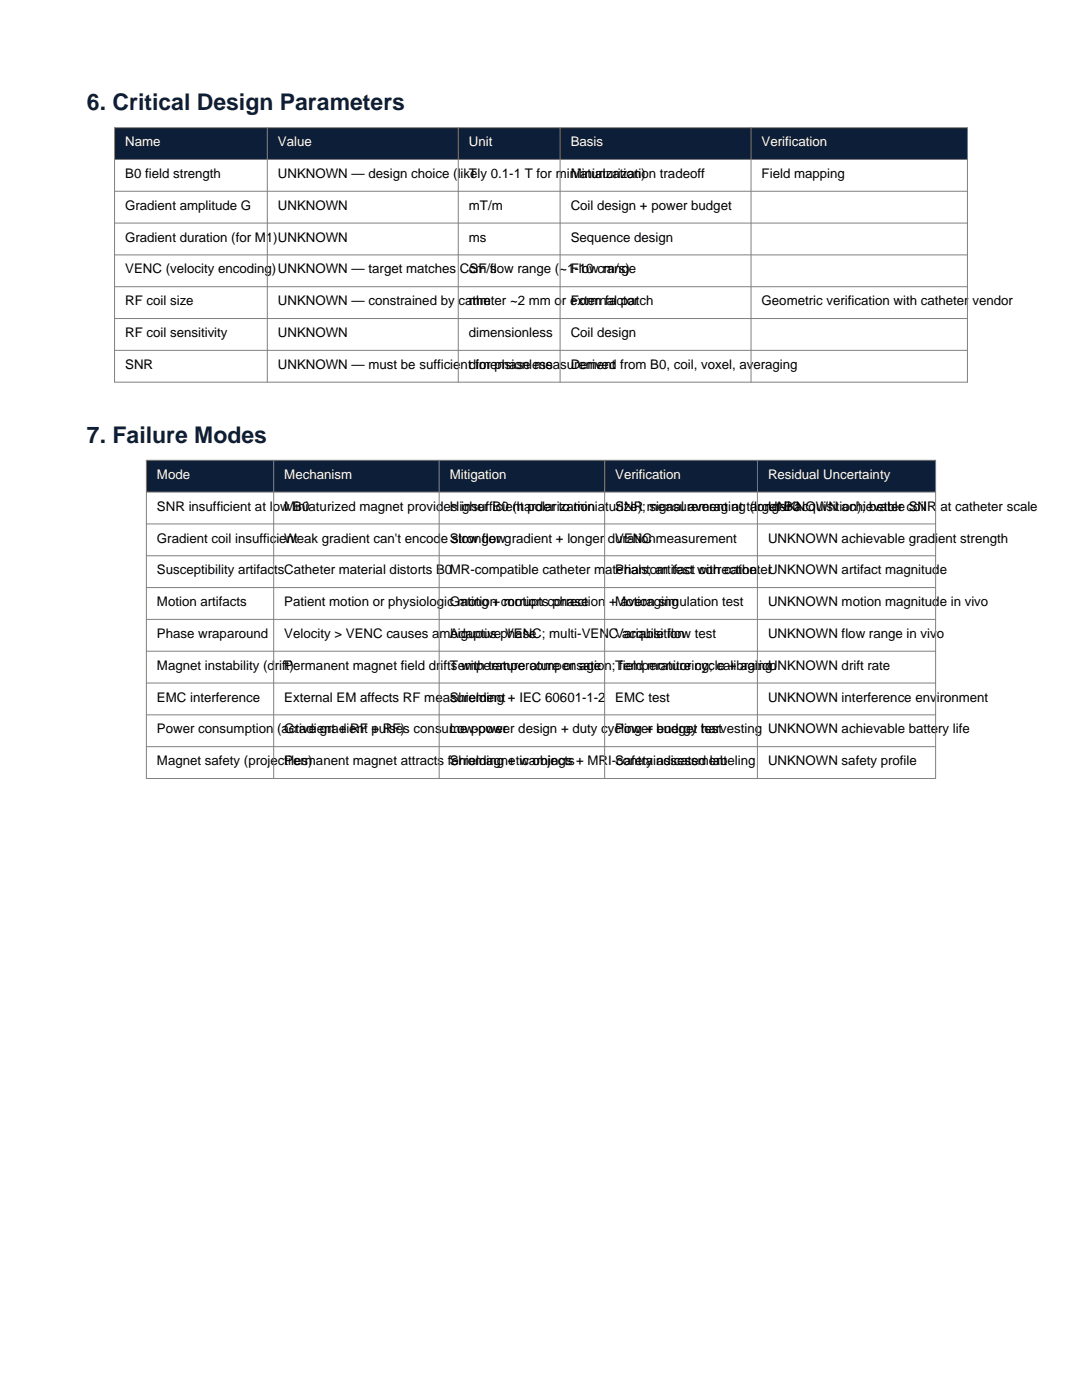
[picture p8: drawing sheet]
<svg xmlns="http://www.w3.org/2000/svg" width="216mm" height="279mm" viewBox="0 0 216 279" stroke-linecap="round" stroke-linejoin="round" font-family="sans-serif">
<defs><g id="words">
<g font-size="4.6" fill="#0c1e38">
<text x="17.4" y="21.9">6. Critical Design Parameters</text>
<text x="17.4" y="88.3">7. Failure Modes</text>
</g>
<g font-size="2.6" fill="#fff">
<text x="25" y="29.2">Name</text>
<text x="55.5" y="29.2">Value</text>
<text x="93.6" y="29.2">Unit</text>
<text x="113.9" y="29.2">Basis</text>
<text x="152" y="29.2">Verification</text>
<text x="31.3" y="95.6">Mode</text>
<text x="56.7" y="95.6">Mechanism</text>
<text x="89.7" y="95.6">Mitigation</text>
<text x="122.8" y="95.6">Verification</text>
<text x="153.2" y="95.6">Residual Uncertainty</text>
</g>
<g font-size="2.6">
<text x="25" y="35.5">B0 field strength</text>
<text x="55.5" y="35.5">UNKNOWN — design choice (likely 0.1-1 T for miniaturization)</text>
<text x="93.6" y="35.5">T</text>
<text x="113.9" y="35.5">Miniaturization tradeoff</text>
<text x="152" y="35.5">Field mapping</text>
<text x="25" y="41.9">Gradient amplitude G</text>
<text x="55.5" y="41.9">UNKNOWN</text>
<text x="93.6" y="41.9">mT/m</text>
<text x="113.9" y="41.9">Coil design + power budget</text>
<text x="25" y="48.2">Gradient duration (for M1)UNKNOWN</text>
<text x="93.6" y="48.2">ms</text>
<text x="113.9" y="48.2">Sequence design</text>
<text x="25" y="54.6">VENC (velocity encoding)UNKNOWN — target matches CSF flow range (~1-10 cm/s)</text>
<text x="93.6" y="54.6">cm/s</text>
<text x="113.9" y="54.6">Flow range</text>
<text x="25" y="60.9">RF coil size</text>
<text x="55.5" y="60.9">UNKNOWN — constrained by catheter ~2 mm or external patch</text>
<text x="93.6" y="60.9">mm</text>
<text x="113.9" y="60.9">Form factor</text>
<text x="152" y="60.9">Geometric verification with catheter vendor</text>
<text x="25" y="67.3">RF coil sensitivity</text>
<text x="55.5" y="67.3">UNKNOWN</text>
<text x="93.6" y="67.3">dimensionless</text>
<text x="113.9" y="67.3">Coil design</text>
<text x="25" y="73.6">SNR</text>
<text x="55.5" y="73.6">UNKNOWN — must be sufficient for phase measurement</text>
<text x="93.6" y="73.6">dimensionless</text>
<text x="113.9" y="73.6">Derived from B0, coil, voxel, averaging</text>
<text x="31.3" y="101.9">SNR insufficient at low B0</text>
<text x="56.7" y="101.9">Miniaturized magnet provides insufficient polarization</text>
<text x="89.7" y="101.9">Higher B0 (harder to miniaturize); signal averaging (longer acquisition); better coil</text>
<text x="122.8" y="101.9">SNR measurement at target B0</text>
<text x="153.2" y="101.9">UNKNOWN achievable SNR at catheter scale</text>
<text x="31.3" y="108.3">Gradient coil insufficient</text>
<text x="56.7" y="108.3">Weak gradient can't encode slow flow</text>
<text x="89.7" y="108.3">Stronger gradient + longer duration</text>
<text x="122.8" y="108.3">VENC measurement</text>
<text x="153.2" y="108.3">UNKNOWN achievable gradient strength</text>
<text x="31.3" y="114.6">Susceptibility artifactsCatheter material distorts B0MR-compatible catheter materials; artifact correction</text>
<text x="122.8" y="114.6">Phantom test with catheterUNKNOWN artifact magnitude</text>
<text x="31.3" y="121">Motion artifacts</text>
<text x="56.7" y="121">Patient motion or physiologic motion corrupts phase</text>
<text x="89.7" y="121">Gating + motion correction + averaging</text>
<text x="122.8" y="121">Motion simulation test</text>
<text x="153.2" y="121">UNKNOWN motion magnitude in vivo</text>
<text x="31.3" y="127.3">Phase wraparound</text>
<text x="56.7" y="127.3">Velocity &gt; VENC causes ambiguous phase</text>
<text x="89.7" y="127.3">Adaptive VENC; multi-VENC acquisition</text>
<text x="122.8" y="127.3">Variable flow test</text>
<text x="153.2" y="127.3">UNKNOWN flow range in vivo</text>
<text x="31.3" y="133.7">Magnet instability (drift)</text>
<text x="56.7" y="133.7">Permanent magnet field drifts with temperature or age</text>
<text x="89.7" y="133.7">Temperature compensation; field monitoring; calibration</text>
<text x="122.8" y="133.7">Temperature cycle + agingUNKNOWN drift rate</text>
<text x="31.3" y="140">EMC interference</text>
<text x="56.7" y="140">External EM affects RF measurement</text>
<text x="89.7" y="140">Shielding + IEC 60601-1-2</text>
<text x="122.8" y="140">EMC test</text>
<text x="153.2" y="140">UNKNOWN interference environment</text>
<text x="31.3" y="146.4">Power consumption (active gradient + RF)</text>
<text x="56.7" y="146.4">Gradient + RF pulses consume power</text>
<text x="89.7" y="146.4">Low-power design + duty cycling + energy harvesting UNKNOWN achievable battery life</text>
<text x="122.8" y="146.4">Power budget test</text>
<text x="31.3" y="152.7">Magnet safety (projectiles)</text>
<text x="56.7" y="152.7">Permanent magnet attracts ferromagnetic objects</text>
<text x="89.7" y="152.7">Shielding + warnings + MRI-contraindicated labeling</text>
<text x="122.8" y="152.7">Safety assessment</text>
<text x="153.2" y="152.7">UNKNOWN safety profile</text>
</g>
</g></defs>
<path d="M22.9 25.5h170.1v6.3h-170.1z" fill-rule="evenodd" fill="#0c1e38"/>
<path d="M22.9 25.5h170.1v50.8h-170.1zM22.9 31.8h170.1M22.9 38.2h170.1M53.3 25.5v50.8M91.4 25.5v50.8M111.8 25.5v50.8M149.9 25.5v50.8M22.9 44.5h170.1M22.9 50.9h170.1M22.9 57.2h170.1M22.9 63.6h170.1M22.9 69.9h170.1" fill="none" stroke="#808080" stroke-width=".2"/>
<path d="M29.2 91.9h157.5v6.3h-157.5z" fill-rule="evenodd" fill="#0c1e38"/>
<g fill="none" stroke="#808080" stroke-width=".2">
<path d="M29.2 91.9h157.5v63.5h-157.5zM29.2 98.2h157.5M54.6 91.9v63.5M87.6 91.9v63.5M120.7 91.9v63.5M151.1 91.9v63.5M29.2 104.6h157.5M29.2 110.9h157.5M29.2 117.3h157.5M29.2 123.6h157.5M29.2 130h157.5M29.2 136.3h157.5"/>
<path d="M29.2 142.7h157.5M29.2 149h157.5"/>
</g>
<use href="#words"/>
</svg>
